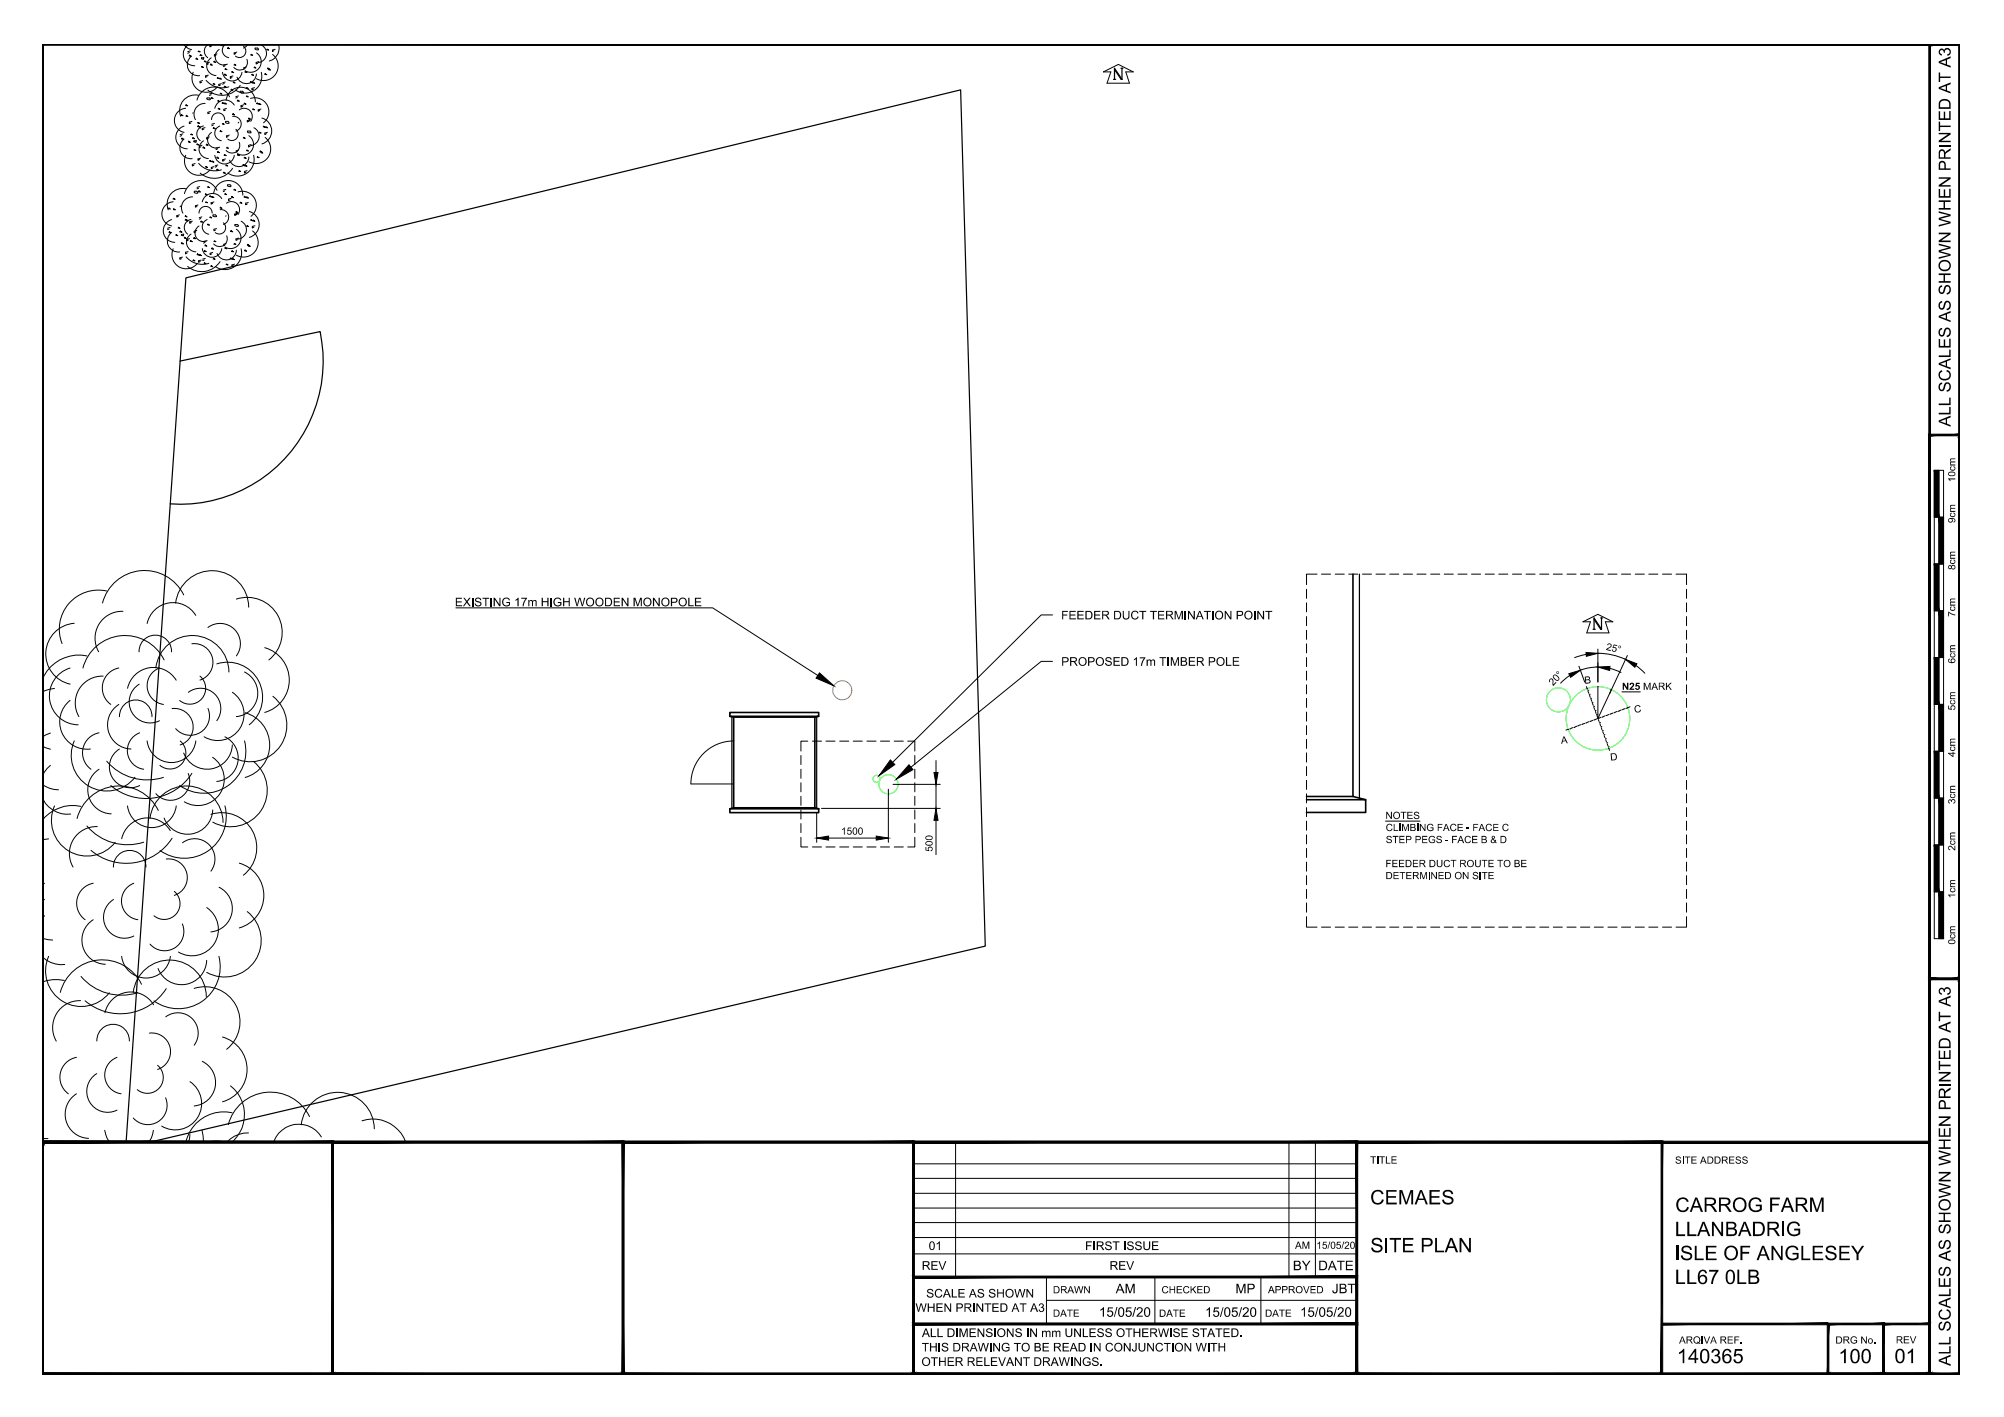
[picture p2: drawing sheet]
<svg xmlns="http://www.w3.org/2000/svg" width="420mm" height="297mm" viewBox="0 0 420 297" stroke-linecap="round" stroke-linejoin="round" font-family="sans-serif">
<defs><g id="words">
<g font-size="4.2">
<text x="287.3" y="252.5">CEMAES</text>
<text x="351.2" y="254">CARROG FARM</text>
<text x="287.3" y="262.5">SITE PLAN</text>
<text x="351.1" y="259.1">LLANBADRIG</text>
<text x="351.1" y="264.2">ISLE OF ANGLESEY</text>
<text x="351.1" y="269.2">LL67 0LB</text>
<text x="351.6" y="285.7">140365</text>
<text x="385.4" y="285.7">100</text>
<text x="397.2" y="285.7">01</text>
</g>
<g font-size="3.5">
<text x="409" y="89.5" transform="rotate(-90 409 89.5)">ALL SCALES AS SHOWN WHEN PRINTED AT A3</text>
<text x="409" y="286.3" transform="rotate(-90 409 286.3)">ALL SCALES AS SHOWN WHEN PRINTED AT A3</text>
</g>
<g font-size="2.8">
<text x="271" y="266.3">BY</text>
<text x="276.4" y="266.3">DATE</text>
<text x="233.9" y="271.1">AM</text>
<text x="259" y="271.1">MP</text>
<text x="279.3" y="271.1">JBT</text>
<text x="230.4" y="276">15/05/20</text>
<text x="252.6" y="276.1">15/05/20</text>
<text x="272.6" y="276">15/05/20</text>
</g>
<g font-size="2.5">
<text x="95.4" y="127.1">EXISTING 17m HIGH WOODEN MONOPOLE</text>
<text x="222.5" y="129.8">FEEDER DUCT TERMINATION POINT</text>
<text x="222.5" y="139.6">PROPOSED 17m TIMBER POLE</text>
<text x="194.7" y="262">01</text>
<text x="227.5" y="262">FIRST ISSUE</text>
<text x="193.2" y="266.2">REV</text>
<text x="232.6" y="266.2">REV</text>
<text x="192" y="275">WHEN PRINTED AT A3</text>
<text x="194.2" y="272">SCALE AS SHOWN</text>
<text x="193.3" y="280.3">ALL DIMENSIONS IN mm UNLESS OTHERWISE STATED.</text>
<text x="193.2" y="286.3">OTHER RELEVANT DRAWINGS.</text>
<text x="193.2" y="283.3">THIS DRAWING TO BE READ IN CONJUNCTION WITH</text>
</g>
<g font-size="2.1">
<text x="409.9" y="101.1" transform="rotate(-90 409.9 101.1)">10cm</text>
<text x="409.9" y="109.6" transform="rotate(-90 409.9 109.6)">9cm</text>
<text x="409.9" y="119.5" transform="rotate(-90 409.9 119.5)">8cm</text>
<text x="409.9" y="129.3" transform="rotate(-90 409.9 129.3)">7cm</text>
<text x="336.6" y="136.2" transform="rotate(13 336.6 136.2)">25°</text>
<text x="325.6" y="143.8" transform="rotate(-47 325.6 143.8)">20°</text>
<text x="332.2" y="143.3" transform="rotate(-5 332.2 143.3)">B</text>
<text x="409.9" y="139.1" transform="rotate(-90 409.9 139.1)">6cm</text>
<text x="340" y="144.6">N25 MARK</text>
<text x="342.7" y="149.4" transform="rotate(-5 342.7 149.4)">C</text>
<text x="409.9" y="148.9" transform="rotate(-90 409.9 148.9)">5cm</text>
<text x="327.3" y="155.9" transform="rotate(-3 327.3 155.9)">A</text>
<text x="337.7" y="159.5" transform="rotate(-5 337.7 159.5)">D</text>
<text x="409.9" y="158.7" transform="rotate(-90 409.9 158.7)">4cm</text>
<text x="290.5" y="171.7">NOTES</text>
<text x="409.9" y="168.6" transform="rotate(-90 409.9 168.6)">3cm</text>
<text x="176.3" y="175">1500</text>
<text x="195.5" y="178.5" transform="rotate(-90 195.5 178.5)">500</text>
<text x="290.5" y="174.2">CLIMBING FACE - FACE C</text>
<text x="290.6" y="176.7">STEP PEGS - FACE B &amp; D</text>
<text x="409.9" y="178.4" transform="rotate(-90 409.9 178.4)">2cm</text>
<text x="290.5" y="181.8">FEEDER DUCT ROUTE TO BE</text>
<text x="290.5" y="184.3">DETERMINED ON SITE</text>
<text x="409.9" y="188.3" transform="rotate(-90 409.9 188.3)">1cm</text>
<text x="409.9" y="198" transform="rotate(-90 409.9 198)">0cm</text>
<text x="287.3" y="243.9">TITLE</text>
<text x="351.2" y="243.9">SITE ADDRESS</text>
<text x="271.5" y="261.8">AM</text>
<text x="276" y="261.8">15/05/20</text>
<text x="220.8" y="271.1">DRAWN</text>
<text x="243.5" y="271.1">CHECKED</text>
<text x="265.9" y="271.1">APPROVED</text>
<text x="220.8" y="276">DATE</text>
<text x="243" y="276.1">DATE</text>
<text x="265.2" y="276">DATE</text>
<text x="352" y="281.6">ARQIVA REF.</text>
<text x="384.8" y="281.6">DRG No.</text>
<text x="397.5" y="281.6">REV</text>
</g>
</g></defs>
<!-- layer: FENCE PLAN -->
<path d="M37.7 75.7l29.4-6.2a30 30 0 0 1-31.4 36.1M26.4 239.4l12.6-181.1 162.4-39.5 5.2 179.5-174.9 41.1" fill="none" stroke="#000" stroke-width=".25"/>
<!-- layer: PROPOSED REMOVALS -->
<circle cx="176.6" cy="144.7" r="2" fill="none" stroke="#b88a5c" stroke-width=".21"/>
<!-- layer: WALL EXTERNAL -->
<g fill="none" stroke="#000" stroke-width=".34">
<path d="M283.7 120.4v46.6l2.6 .6M153 150.2v-.8h18.6v.8M153 150.2h18.6l-.8 .1M153 150.2l.8 .1M153.8 150.3v19M153.8 150.3h17M170.8 150.3v19M153 169.5v.8h18.6v-.8M153 169.5h18.6M153.8 169.3l-.8 .2M153.8 169.3h17M170.8 169.3l.8 .2"/>
<path d="M273.9 167.6h12.4v2.7h-12.4M273.9 167h9.8"/>
</g>
<!-- layer: DOORS WINDOWS -->
<path d="M153.8 155.3a9 9 0 0 0-8.9 9h8.9" fill="none" stroke="#000" stroke-width=".21"/>
<!-- layer: FOUNDATIONS -->
<path d="M285 120.4v46.9M153.4 150.2v19.3M171.2 150.2v19.3" fill="none" stroke="#000" stroke-width=".25"/>
<!-- layer: LANDSCAPING -->
<g fill="none" stroke="#000" stroke-width=".21">
<path d="M38.5 9.3l1 .9 .7 .2M39.6 9.3a2.41 2.41 0 0 0-1.1 2.7 2.41 2.41 0 0 0 2.3 1.8M39.7 11l-.3 .2M39.7 11.6l.4 .2-.4-.1zM39.9 10.7l-.5 .1M40.1 11.8a2.31 2.31 0 0 0-.7 2.7 2.31 2.31 0 0 0 2.5 1.4M40.5 15.1a2.98 2.98 0 0 0 1.2 3.8 2.98 2.98 0 0 0 3.9-.7M41.2 12.2l.3 .2h-.5zM41.6 20a3.3 3.3 0 0 0-3.7 4.4M41.6 10.7l.4 .2-.5-.1M42.1 11.4l.3 .3-.5-.1zM42.2 12.1h.5v.3l-.5-.1z"/>
<path d="M42.2 14.1l.2-.2 .3 .2zM42.5 16.9l-.6 .2v.3l.4-.2M43 12.8l.3 .2-.5-.1zM43.2 16.8a4.5 4.5 0 0 0 4.8 1.4M43.5 9.3v.2M43.6 9.3a1.66 1.66 0 0 0-.1 2.8M43.7 15.7l-.6 .2v.3l.3-.2M43.9 13l-.5 .2v.3l.3-.1M44.2 13.4l.3 .3-.4-.1zM44.3 19.9l-.4 .1M44.3 12.1a2.01 2.01 0 0 0-.9 2.3 2.01 2.01 0 0 0 1.9 1.4M44.5 19.6l-.6 .1"/>
<path d="M44.6 9.4l-.6 .1v.3l.4-.1M44.8 17.5l.3 .2-.5-.1M44.9 12.8l.3 .3-.4-.1zM45.5 11.3l-.6 .2v.3l.4-.2M45.6 16.3l.4 .2-.5-.1zM46 10.4a1.76 1.76 0 0 0-.7 2.3 1.76 1.76 0 0 0 2.4 .7M46.1 16.4l.3 .2-.4-.1zM46.3 19.5l.3 .2-.5-.1M46.4 9.4l.3 .2-.4-.1zM46.4 17.5l-.5 .2v.3l.3-.2M46.7 15.2a2.05 2.05 0 0 0 2 1.8 2.05 2.05 0 0 0 2-1.8M47 17.5l-.3 .2"/>
<path d="M47.1 18.1l.3 .2-.4-.1zM47.1 15.5l.4 .3-.5-.1zM47.2 13.8l-.4 .2M47.2 9.3a1.55 1.55 0 0 0-.6 1.7 1.55 1.55 0 0 0 1.3 1.1M47.2 17.2l-.5 .2M47.3 14.4l.3 .2-.5-.1zM47.4 13.5l-.6 .2M47.8 10l.3 .2h-.4zM48.5 18.7l.3 .2-.4-.1zM48.7 15l.3 .2h-.4zM48.8 15.9l-.5 .2v.3l.3-.1M49 17.1l.3 .3-.4-.1"/>
<path d="M49.1 13.5l.4 .2-.4-.1M49.6 10.9l-.5 .2v.3l.3-.2M50.4 19.1h.5l.2 .2-.1 .2h-.4l-.3-.2zM50.4 17.9a4.6 4.6 0 0 1-6.8 1M51.1 9.7a1.33 1.33 0 0 1 .1 1.9 1.33 1.33 0 0 1-1.8 .2M51.4 14.4l-.4 .1M51.5 14.9l.3 .3-.5-.1zM51.6 14.1l-.6 .1M51.7 18.3l.4 .2h-.5M51.8 12.4a1.63 1.63 0 0 1-.7 2 1.63 1.63 0 0 1-2.1-.3M51.9 9.3l-.4 .5-.5 .3M52.6 11.5l.1-.1 .3 .2z"/>
<path d="M52.6 17.1l.3 .3-.4-.1zM52.9 15.6l.3 .2-.4-.1zM53.1 17.2l.3 .2h-.5zM53.4 18.4l-.6 .1v.4l.4-.2M53.4 14l.3 .3-.5-.1M53.5 10.1h.5l.2 .2v.2l-.7-.2zM53.7 15.5a2.1 2.1 0 0 1-1.7 2 2.1 2.1 0 0 1-2.3-1.3M53.8 11.1a2.22 2.22 0 0 1 .6 3 2.22 2.22 0 0 1-3 .7M54.3 12.9l-.6 .2v.3l.3-.1M54.8 9.4a1.96 1.96 0 0 1 1.1 2.1 1.96 1.96 0 0 1-1.8 1.6M54.8 15.1a3.5 3.5 0 0 1-1.4 3.8 3.5 3.5 0 0 1-4 0M55.5 15.6l.1-.1 .4 .2z"/>
<path d="M56 10.3l.3 .2-.4-.1M56.2 14.3l.3 .2-.4-.1zM56.4 14.4l.3 .3-.5-.1zM57.2 11.4a3.1 3.1 0 0 1 .6 4.1 3.1 3.1 0 0 1-4 1M57.3 9.3l.4 .1-.2-.1M57.3 9.3h.1M57.7 10.3l-.6 .2v.3l.3-.2M58.4 9.3a2.75 2.75 0 0 1-1.9 3.5M38 24l.4 .3-.5-.1zM38.1 28.4l-.4 .2M38.2 29l.3 .2-.5-.1zM38.3 28.1l-.6 .1"/>
<path d="M38.6 29.2a2.31 2.31 0 0 0-.7 2.7 2.31 2.31 0 0 0 2.4 1.4M38.6 26.4a2.43 2.43 0 0 0-1.7 2.7 2.43 2.43 0 0 0 2.4 2.1M38.9 22.7a2.56 2.56 0 0 0-2.3 2.4 2.56 2.56 0 0 0 2 2.7M38.9 32.5a2.98 2.98 0 0 0 1.2 3.8 2.98 2.98 0 0 0 3.9-.7M39 39.6a3.3 3.3 0 0 0-3.7 4.4M39 22l.4 .2-.5-.1zM39.1 24.2l.3 .2-.4-.1zM39.6 29.6l.3 .2h-.4zM40.1 28.1l.3 .2-.5-.1M40.2 25.4l-.5 .2v.3l.3-.1M40.5 28.8l.3 .3-.4-.1zM40.5 23.6l-.1 .1"/>
<path d="M40.7 29.5h.5l-.1 .3-.5-.1zM40.8 31.3l.3 .2h-.4zM40.9 34.3l-.6 .2v.3l.4-.2M41.3 30.2l.4 .2-.4-.1zM41.4 25.8l.2-.1 .3 .2zM41.6 26.4l.3 .2-.5-.1zM41.6 39.5l-.3 .1M41.6 34.2a4.5 4.5 0 0 0 4.8 1.4M41.9 39.1l-.6 .2M42 26.5v.4M42.1 33.1l-.6 .2v.3l.4-.2M42.4 30.4l-.6 .2v.3l.3-.1"/>
<path d="M42.6 30.8l.4 .3-.5-.1zM42.7 26.4a1.71 1.71 0 0 0-1.4 1.3 1.71 1.71 0 0 0 .7 1.8M42.7 29.5a2.01 2.01 0 0 0-.9 2.3 2.01 2.01 0 0 0 1.9 1.4M43 26.8l-.6 .1v.3l.3-.1M43 21.7a2.26 2.26 0 0 0-2 3.4M43.2 34.9l.3 .2-.4-.1M43.3 30.2l.3 .3-.4-.1zM43.4 20.5h.5l.2 .2v.2h-.4l-.4-.2zM43.6 39.1l.3 .2-.4-.1M43.9 28.7l-.6 .2v.3l.4-.2M43.9 33.8l.2-.1 .3 .2zM44.1 23.4l-.5 .1v.3l.3-.1"/>
<path d="M44.3 27.8a1.76 1.76 0 0 0-.6 2.3 1.76 1.76 0 0 0 2.4 .7M44.4 20.4l.3 .3-.5-.1zM44.4 25.1a1.38 1.38 0 0 1 1.3-1.4 1.38 1.38 0 0 1 1.4 1.4M44.5 33.8l.4 .2-.5-.1zM44.7 26.2l-.3 .2M44.8 26.8l.4 .2-.5-.1zM44.9 34.9l-.6 .2v.3l.3-.2M45 25.9l-.6 .1M45 32.6a2.05 2.05 0 0 0 2.1 1.8 2.05 2.05 0 0 0 2-1.8M45.5 34.9l-.4 .2M45.5 39.9a3.7 3.7 0 0 0-3.7-2 3.7 3.7 0 0 0-3.1 2.7M45.5 32.9l.4 .3-.4-.1z"/>
<path d="M45.5 35.5l.3 .2-.4-.1zM45.6 31.9l.1-.1 .3 .2zM45.6 31.2l-.3 .2M45.7 34.6l-.6 .2M45.7 21l.4 .3-.4-.1zM45.8 22.7l.3 .2-.4-.1M45.8 30.9l-.5 .2M46.1 26.4a1.59 1.59 0 0 0-1.1 1.7 1.59 1.59 0 0 0 1.4 1.4M46.2 27.4l.4 .2h-.5zM46.7 21.5l.3 .2-.4-.1zM46.7 25.9l.3 .2-.4-.1M46.8 36.2l.1-.1 .4 .2z"/>
<path d="M47.1 32.4l.3 .2h-.4zM47.1 21.6l.4 .2h-.4zM47.3 33.3l-.6 .2v.3l.3-.1M47.3 25.4h.5l.2 .5-.7-.2zM47.4 39.7l-.6 .1M47.4 34.5l.3 .3-.4-.1M47.4 21a3.1 3.1 0 0 1 3.2-2.7 3.1 3.1 0 0 1 2.9 3M47.5 22.7l-.6 .2v.3l.4-.1M47.6 30.9l.3 .2-.4-.1M47.7 38.7h.5l.3 .2-.1 .2h-.4l-.3-.2zM48.1 28.3l-.6 .2v.3l.3-.2M48.1 20.3a3.7 3.7 0 0 0-3.6-2 3.7 3.7 0 0 0-3.2 2.7"/>
<path d="M48.8 35.3a4.6 4.6 0 0 1-6.8 1M48.8 24.4a1.59 1.59 0 0 1 1.7 1.2 1.59 1.59 0 0 1-1 1.9M48.9 23.8l.3 .3-.4-.1zM49.1 39.7l.3 .2-.4-.1M49.1 22a2.22 2.22 0 0 0-2.3-1 2.22 2.22 0 0 0-1.8 1.7M49.5 27.1a1.33 1.33 0 0 1 .1 1.9 1.33 1.33 0 0 1-1.8 .2M49.8 20.4l-.4 .2M49.8 31.8l-.3 .1M49.9 21l.3 .2h-.5zM49.9 32.3l.3 .3-.4-.1zM50 20.1l-.6 .2M50 31.5l-.5 .1"/>
<path d="M50.1 25.6l-.2 .2M50.1 29.8a1.63 1.63 0 0 1-.6 2 1.63 1.63 0 0 1-2.1-.3M50.2 35.7l.2 .2h-.4M50.2 23a1.71 1.71 0 0 1 2.2 .2 1.71 1.71 0 0 1 .2 2.2M51 34.5l.3 .3-.4-.1zM51.1 28.8l.3 .2-.4-.1zM51.1 22l-.6 .1v.4l.4-.2M51.2 33.1l.1-.1 .3 .2zM51.3 21.6l.3 .2h-.4zM51.5 34.6l.3 .2h-.4zM51.7 20.1l.4 .2-.5-.1M51.8 31.4l.3 .3-.4-.1"/>
<path d="M51.8 35.8l-.5 .1v.4l.3-.2M51.8 25.3l.6-.2-.2 .3-.4 .2zM51.9 27.5h.5l.2 .2v.2l-.8-.2zM52.2 28.4a2.22 2.22 0 0 1 .6 3.1 2.22 2.22 0 0 1-3 .7M52.2 32.9a2.1 2.1 0 0 1-1.8 2 2.1 2.1 0 0 1-2.3-1.3M52.2 24.8l.3 .2-.4-.1zM52.5 20.6a2.94 2.94 0 0 1 3.5 1.4 2.94 2.94 0 0 1-.7 3.7M52.6 30.3l-.5 .2v.3l.3-.2M53 22.8l.4 .2-.5-.1M53.2 32.5a3.5 3.5 0 0 1-1.4 3.8 3.5 3.5 0 0 1-4 0M53.2 26.8a1.97 1.97 0 0 1 1.1 2.1 1.97 1.97 0 0 1-1.8 1.6M53.8 21.7l.1-.1 .3 .2z"/>
<path d="M54 32.9l.3 .2-.4-.1zM54.4 21.7l.3 .2-.4-.1zM54.4 27.7l.4 .2-.5-.1M54.5 31.8l.1-.1 .3 .2zM54.7 22.9l-.6 .1v.3l.4-.1M54.8 31.8l.3 .3-.4-.1zM54.9 24.7a2.82 2.82 0 0 1 2.1 2.8 2.82 2.82 0 0 1-2.1 2.7M55.3 26.5l.3 .2-.4-.1zM55.6 28.8a3.1 3.1 0 0 1 .6 4.1 3.1 3.1 0 0 1-4 1M55.7 26.7l.1-.1 .3 .2zM56.1 27.7l-.6 .2v.3l.4-.2M35.4 43.6l.3 .2-.4-.1z"/>
<path d="M35.5 48l-.4 .1M35.5 48.6l.3 .2-.4-.1zM35.7 47.7l-.6 .1M36 48.7a2.31 2.31 0 0 0-.7 2.7 2.31 2.31 0 0 0 2.4 1.4M36 46a2.43 2.43 0 0 0-1.7 2.7 2.43 2.43 0 0 0 2.3 2.1M36.3 41.7l.1-.1 .3 .2zM36.3 42.3a2.56 2.56 0 0 0-2.4 2.4 2.56 2.56 0 0 0 2.1 2.7M36.3 52.1a2.98 2.98 0 0 0 1.2 3.8 2.98 2.98 0 0 0 3.9-.7M36.4 43.8l.4 .2-.4-.1zM36.9 49.2l.4 .2-.4-.1zM37.4 47.6l.3 .3-.4-.1M37.6 45l-.5 .2v.3l.3-.2"/>
<path d="M37.8 48.4l.4 .3-.5-.1zM37.9 43.2l-.2 .1M38 49.1h.5v.3l-.5-.1zM38.1 50.9l.4 .2h-.5zM38.3 53.9l-.6 .2v.3l.3-.2M38.7 49.7l.4 .3-.5-.1zM38.9 45.2l.3 .3-.4-.1zM38.9 46l.4 .2-.5-.1zM39 53.8a4.5 4.5 0 0 0 4.8 1.4M39.4 46.1v.3M39.4 52.7l-.5 .2v.3l.3-.2M39.7 50l-.6 .2v.3l.4-.2"/>
<path d="M40 50.4l.3 .3-.4-.1zM40 46a1.71 1.71 0 0 0-1.3 1.3 1.71 1.71 0 0 0 .7 1.8M40 49.1a2.01 2.01 0 0 0-.8 2.2 2.01 2.01 0 0 0 1.9 1.5M40.3 46.4l-.5 .1v.3l.3-.1M40.4 41.3a2.26 2.26 0 0 0-2.1 3.4M40.5 54.4l.4 .3-.5-.1M40.7 49.8l.3 .2h-.4zM40.8 40.1h.5l.2 .2-.1 .2h-.4l-.3-.2zM41.3 48.3l-.6 .2v.3l.3-.2M41.4 53.2l.3 .3-.4-.1zM41.5 43l-.5 .1v.3l.3-.1M41.7 47.4a1.76 1.76 0 0 0-.6 2.3 1.76 1.76 0 0 0 2.3 .7"/>
<path d="M41.7 40l.3 .3-.4-.1zM41.7 44.7a1.38 1.38 0 0 1 1.4-1.4 1.38 1.38 0 0 1 1.4 1.4M41.9 53.3l.3 .3-.4-.1zM42.1 45.8l-.3 .1M42.2 54.5l-.6 .2v.3l.4-.2M42.2 46.4l.3 .2-.4-.1zM42.3 45.5l-.5 .1M42.4 52.1a2.05 2.05 0 0 0 2.1 1.8 2.05 2.05 0 0 0 2-1.8M42.8 54.5l-.3 .2M42.9 55.1l.3 .2-.4-.1zM42.9 52.5l.4 .2h-.5zM43 50.8l-.3 .2"/>
<path d="M43 51.4l.4 .2-.4-.1zM43 54.2l-.5 .1M43.1 40.6l.4 .3-.5-.1zM43.2 42.3l.3 .2-.4-.1M43.2 50.5l-.5 .1M43.4 46a1.59 1.59 0 0 0-1 1.7 1.59 1.59 0 0 0 1.4 1.4M43.6 47l.3 .2-.4-.1zM44.1 41.1l.3 .2-.5-.1zM44.1 45.4l.3 .3-.4-.1M44.3 55.7l.3 .2-.4-.1zM44.5 52l.3 .2h-.4zM44.5 41.2l.4 .2-.5-.1z"/>
<path d="M44.6 52.9l-.5 .2v.3l.3-.2M44.7 45h.5l.2 .4-.8-.1zM44.8 54.1l.3 .3-.5-.1M44.8 40.6a3.1 3.1 0 0 1 3.2-2.7 3.1 3.1 0 0 1 2.9 3M44.9 42.3l-.6 .2v.3l.3-.2M44.9 50.5l.4 .2-.5-.1M45.4 47.9l-.5 .1v.4l.3-.2M46.1 54.8a4.6 4.6 0 0 1-6.8 1.1M46.2 44a1.59 1.59 0 0 1 1.7 1.2 1.59 1.59 0 0 1-1.1 1.8M46.2 43.4l.4 .3-.5-.1zM46.5 41.6a2.22 2.22 0 0 0-2.3-1 2.22 2.22 0 0 0-1.8 1.7M46.8 46.7a1.33 1.33 0 0 1 .2 1.9 1.33 1.33 0 0 1-1.9 .2"/>
<path d="M47.1 40l-.3 .2M47.2 51.4l-.4 .1M47.2 51.9l.4 .3-.5-.1zM47.2 40.6l.3 .2-.4-.1zM47.4 45.2l-.1 .1M47.4 51.1l-.6 .1M47.5 55.3l.3 .2h-.4M47.5 42.6a1.71 1.71 0 0 1 2.2 .2 1.71 1.71 0 0 1 .2 2.2M47.5 49.4a1.63 1.63 0 0 1-.6 2 1.63 1.63 0 0 1-2.1-.3M48.2 54.2l.2-.1 .3 .2zM48.5 48.3l.3 .3-.5-.1zM48.5 41.6l-.6 .1v.3l.3-.1"/>
<path d="M48.6 41.2l.4 .2h-.5zM48.7 52.6l.3 .2-.5-.1zM48.8 54.2l.4 .2h-.4zM49.1 51l.4 .2h-.5M49.2 55.4l-.6 .1v.3l.3-.1M49.2 44.9l.6-.2-.6 .5zM49.3 47.1h.5l.2 .2-.1 .2h-.3l-.4-.2zM49.5 48a2.22 2.22 0 0 1 .7 3.1 2.22 2.22 0 0 1-3 .7M49.6 52.5a2.1 2.1 0 0 1-1.8 2 2.1 2.1 0 0 1-2.3-1.4M49.6 44.3l.3 .3-.5-.1zM49.9 40.2a2.94 2.94 0 0 1 3.5 1.4 2.94 2.94 0 0 1-.8 3.7M50 49.9l-.5 .2v.3l.3-.2"/>
<path d="M50.4 42.4l.3 .2-.4-.1M50.5 52.1a3.5 3.5 0 0 1-1.4 3.8 3.5 3.5 0 0 1-4 0M50.6 46.4a1.97 1.97 0 0 1 1 2.1 1.97 1.97 0 0 1-1.7 1.6M51.3 41.1l.3 .3-.4-.1zM51.4 52.4l.3 .3-.4-.1zM51.8 41.3l.3 .2-.5-.1zM51.8 47.2l.3 .3-.4-.1M52 51.2l.3 .3-.5-.1zM52.1 42.5l-.6 .1v.3l.3-.1M52.1 51.4l.4 .2h-.4zM52.3 44.3a2.82 2.82 0 0 1 2 2.8 2.82 2.82 0 0 1-2 2.7M52.6 46.1l.4 .2-.4-.1z"/>
<path d="M53 48.4a3.1 3.1 0 0 1 .6 4.1 3.1 3.1 0 0 1-4 1M53.2 46.1l.3 .3-.5-.1zM53.5 47.3l-.6 .2v.3l.3-.2M15.6 130.7a6.5 6.5 0 0 0-6 6 6.5 6.5 0 0 0 5.1 6.7M18.2 137.5a8.1 8.1 0 0 0-9.2 4.9M22.3 123.9a8.2 8.2 0 0 0-9.3 11M25.8 128.1a5.7 5.7 0 0 0-5.1 8.5M29.2 136.7a3.4 3.4 0 0 1 3.4-3.6 3.4 3.4 0 0 1 3.4 3.6M34.4 138.3a9.1 9.1 0 0 0-9.1-5 9.1 9.1 0 0 0-7.9 6.7M36.8 126.4a7.7 7.7 0 0 1 8.1-6.8 7.7 7.7 0 0 1 7.2 7.7M38.5 124.7a9.1 9.1 0 0 0-9.1-5.1 9.1 9.1 0 0 0-7.9 6.8M40.2 134.9a3.9 3.9 0 0 1 4.4 3.1 3.9 3.9 0 0 1-2.7 4.6"/>
<path d="M41 129a5.6 5.6 0 0 0-5.6-2.6 5.6 5.6 0 0 0-4.6 4.3M43.6 131.5a4.3 4.3 0 0 1 5.6 .4 4.3 4.3 0 0 1 .4 5.6M45.5 139.2a7.3 7.3 0 0 1 8.7 3.5 7.3 7.3 0 0 1-1.9 9.2M49.6 125.6a7.3 7.3 0 0 1 8.7 3.5 7.3 7.3 0 0 1-1.9 9.2M55.5 135.8a7 7 0 0 1 5.1 6.8 7 7 0 0 1-5.1 6.7M9 156.5l1.6 .6M10.6 153.7l-1.6 .7M11.4 144.3l-1 .2-1.4 .5M14.7 140a6.1 6.1 0 0 0-4.3 6.7 6.1 6.1 0 0 0 6 5.2M14.7 146.8a5.7 5.7 0 0 0-1.7 6.7 5.7 5.7 0 0 0 5.9 3.5M15.6 155.3a7.5 7.5 0 0 0 3 9.5 7.5 7.5 0 0 0 9.7-1.9M20.8 153.6a4.3 4.3 0 0 0-3.4 3.3 4.3 4.3 0 0 0 1.7 4.4"/>
<path d="M21.6 141.7a5.7 5.7 0 0 0-5.1 8.5M22.4 159.6a11.2 11.2 0 0 0 11.9 3.4M24.9 147.7a5.1 5.1 0 0 0-2.2 5.6 5.1 5.1 0 0 0 4.8 3.7M24.9 140a4.3 4.3 0 0 0-3.3 3.3 4.3 4.3 0 0 0 1.6 4.4M25 157a4.4 4.4 0 0 0-1.5 5.9 4.4 4.4 0 0 0 5.8 1.8M25 150.2a3.4 3.4 0 0 1 3.5-3.5 3.4 3.4 0 0 1 3.4 3.5M29.2 143.4a4.4 4.4 0 0 0-1.6 5.9 4.4 4.4 0 0 0 5.8 1.8M29.3 153.6a4 4 0 0 0-2.6 4.2 4 4 0 0 0 3.4 3.5M30.8 155.3a5.1 5.1 0 0 0 5.1 4.6 5.1 5.1 0 0 0 5.2-4.6M32.7 140a7.7 7.7 0 0 1 8-6.8 7.7 7.7 0 0 1 7.3 7.7M33.4 140a4 4 0 0 0-2.5 4.2 4 4 0 0 0 3.4 3.5M36.1 148.5a3.9 3.9 0 0 1 4.3 3.1 3.9 3.9 0 0 1-2.6 4.6"/>
<path d="M36.9 142.6a5.6 5.6 0 0 0-5.6-2.6 5.6 5.6 0 0 0-4.6 4.3M37.8 155.3a3.3 3.3 0 0 1 .4 4.7 3.3 3.3 0 0 1-4.7 .4M39.5 145.1a4.3 4.3 0 0 1 5.6 .4 4.3 4.3 0 0 1 .3 5.6M41.9 141.7a3.3 3.3 0 0 1 .5 4.7 3.3 3.3 0 0 1-4.7 .4M43.6 148.5a4 4 0 0 1-1.6 5 4 4 0 0 1-5.2-.8M44.6 158.8a5.5 5.5 0 0 1 1.6 7.5 5.5 5.5 0 0 1-7.6 1.8M47.1 154.5a4.9 4.9 0 0 1 2.8 5.3 4.9 4.9 0 0 1-4.5 4M48.7 156.2a5.3 5.3 0 0 1-4.4 5 5.3 5.3 0 0 1-5.8-3.4M48.7 145.1a5.5 5.5 0 0 1 1.6 7.6 5.5 5.5 0 0 1-7.5 1.7M51.3 140.9a4.9 4.9 0 0 1 2.7 5.3 4.9 4.9 0 0 1-4.4 4M51.3 155.3a8.8 8.8 0 0 1-3.6 9.4 8.8 8.8 0 0 1-10 0M51.4 149.4a7 7 0 0 1 5.1 6.8 7 7 0 0 1-5.1 6.8"/>
<path d="M53.1 159.6a7.7 7.7 0 0 1 1.6 10.3 7.7 7.7 0 0 1-10.1 2.4M57.2 146a7.7 7.7 0 0 1 1.6 10.3 7.7 7.7 0 0 1-10.1 2.4M9 167.4a5.8 5.8 0 0 0 5.8 3.2M9 164.5a5.9 5.9 0 0 0 3.3 1.1M10.2 175.9l-1.2 .2M10.6 160.4l-.8 .7-.8 1.4M11.4 168.9a7.5 7.5 0 0 0 3 9.5 7.5 7.5 0 0 0 9.8-1.8M17 169a8.2 8.2 0 0 0-8 2.9M18.2 173.2a11.2 11.2 0 0 0 11.9 3.4M20.4 173.3a5.7 5.7 0 0 0-5.1 8.5M20.8 161.3a5.1 5.1 0 0 0-2.2 5.6 5.1 5.1 0 0 0 4.7 3.7M26.7 168.9a5.1 5.1 0 0 0 5.1 4.6 5.1 5.1 0 0 0 5.2-4.6"/>
<path d="M31.4 171.6a7.7 7.7 0 0 1 8.1-6.8 7.7 7.7 0 0 1 7.3 7.6M33.2 169.9a9.1 9.1 0 0 0-9.1-5.1 9.1 9.1 0 0 0-7.9 6.8M35.7 174.1a5.6 5.6 0 0 0-5.7-2.6 5.6 5.6 0 0 0-4.5 4.3M36.1 175.7a11.4 11.4 0 0 1-17 2.6M38.3 176.7a4.3 4.3 0 0 1 5.5 .4 4.3 4.3 0 0 1 .4 5.5M39.5 162.1a4 4 0 0 1-1.6 5.1 4 4 0 0 1-5.2-.8M40.2 162.1a11.4 11.4 0 0 1-17 2.6M44.2 170.7a7.3 7.3 0 0 1 8.8 3.5 7.3 7.3 0 0 1-2 9.3M44.6 169.8a5.3 5.3 0 0 1-4.4 5 5.3 5.3 0 0 1-5.8-3.3M47.2 168.9a8.8 8.8 0 0 1-3.6 9.5 8.8 8.8 0 0 1-10-.1M9 196.7l2 .4M9 188.5l.3 .1"/>
<path d="M9.3 192l-.3 .4M9.3 185.2l-.3 .1M19.5 192.8a5.1 5.1 0 0 0-2.1 5.6 5.1 5.1 0 0 0 4.7 3.7M19.5 185.2a4.3 4.3 0 0 0-3.3 3.2 4.3 4.3 0 0 0 1.6 4.4M23.8 181.8a3.4 3.4 0 0 1 3.4-3.5 3.4 3.4 0 0 1 3.4 3.5M23.8 188.6a4.4 4.4 0 0 0-1.5 5.8 4.4 4.4 0 0 0 5.8 1.8M28.1 185.2a4 4 0 0 0-2.6 4.1 4 4 0 0 0 3.4 3.5M34.9 180.1a3.9 3.9 0 0 1 4.3 3 3.9 3.9 0 0 1-2.7 4.6M36.6 186.9a3.3 3.3 0 0 1 .4 4.6 3.3 3.3 0 0 1-4.7 .5M38.2 193.7a4 4 0 0 1-1.5 5 4 4 0 0 1-5.2-.8M43.3 190.3a5.5 5.5 0 0 1 1.6 7.5 5.5 5.5 0 0 1-7.5 1.8M45.9 186a4.9 4.9 0 0 1 2.7 5.3 4.9 4.9 0 0 1-4.4 4"/>
<path d="M50.2 180.9a7 7 0 0 1 5.1 6.8 7 7 0 0 1-5.1 6.8M51.8 191.1a7.7 7.7 0 0 1 1.7 10.3 7.7 7.7 0 0 1-10.2 2.4M9 200.7a5.8 5.8 0 0 0 4.6 1.5M10.2 200.5a7.5 7.5 0 0 0 3 9.4 7.5 7.5 0 0 0 9.7-1.8M13.5 205.5a8.1 8.1 0 0 0-4.5 .3M16.9 209.8a5.7 5.7 0 0 0-5.1 8.4M17 204.7a11.2 11.2 0 0 0 11.9 3.4M20.3 218.2a3.4 3.4 0 0 1 3.4-3.5 3.4 3.4 0 0 1 3.4 3.5M25.5 200.5a5.1 5.1 0 0 0 5.1 4.5 5.1 5.1 0 0 0 5.1-4.5M27.9 208.1a7.7 7.7 0 0 1 8.1-6.8 7.7 7.7 0 0 1 7.3 7.6M29.7 206.3a9.1 9.1 0 0 0-9.1-5 9.1 9.1 0 0 0-8 6.7M31.3 216.6a3.9 3.9 0 0 1 4.4 3 3.9 3.9 0 0 1-2.7 4.6"/>
<path d="M32.2 210.6a5.6 5.6 0 0 0-5.7-2.6 5.6 5.6 0 0 0-4.5 4.3M34.7 213.2a4.3 4.3 0 0 1 5.6 .3 4.3 4.3 0 0 1 .4 5.6M34.9 207.2a11.4 11.4 0 0 1-17.1 2.6M40.7 207.2a7.3 7.3 0 0 1 8.8 3.5 7.3 7.3 0 0 1-2 9.3M43.3 201.3a5.3 5.3 0 0 1-4.4 5 5.3 5.3 0 0 1-5.8-3.3M45.9 200.5a8.8 8.8 0 0 1-3.5 9.4 8.8 8.8 0 0 1-10.1-.1M46.7 217.4a7 7 0 0 1 5.1 6.8 7 7 0 0 1-5.1 6.8M9 238.7h1.1M16 229.3a5.1 5.1 0 0 0-2.2 5.6 5.1 5.1 0 0 0 4.8 3.7M16 221.6a4.3 4.3 0 0 0-3.3 3.3 4.3 4.3 0 0 0 1.6 4.4M20.3 225.1a4.4 4.4 0 0 0-1.6 5.8 4.4 4.4 0 0 0 5.8 1.8M22 236.9l.5 1.7 .4 .8"/>
<path d="M24.5 221.7a4 4 0 0 0-2.5 4.1 4 4 0 0 0 3.4 3.5M29.3 239.4a10.2 10.2 0 0 1 3.7 0M32.2 236.9l-.5 1.7-.5 .8M33 223.3a3.3 3.3 0 0 1 .5 4.7 3.3 3.3 0 0 1-4.7 .4M34.7 230.1a4 4 0 0 1-1.6 5 4 4 0 0 1-5.2-.7M39.8 237.8l-.3 1.6M39.8 226.7a5.5 5.5 0 0 1 1.6 7.6 5.5 5.5 0 0 1-7.5 1.8M42.4 236.9l.3 2.5M42.4 222.5a4.9 4.9 0 0 1 2.7 5.3 4.9 4.9 0 0 1-4.4 4M43.6 239.4a7.9 7.9 0 0 1 3.3 0M48.3 227.6a7.6 7.6 0 0 1 .4 11.8M48.7 233.3a8.2 8.2 0 0 0-9.7 6.1"/>
<path d="M52.1 237.5a5.9 5.9 0 0 0-4.4 1.9M63.2 235.8a7.7 7.7 0 0 1 8-6.8 7.7 7.7 0 0 1 7.3 7.6M64.9 234.1a9.1 9.1 0 0 0-9.1-5.1 9.1 9.1 0 0 0-7.9 6.8M67.4 238.3a5.5 5.5 0 0 0-5.3-2.6 5.5 5.5 0 0 0-4.7 3.7M75.9 235a7.4 7.4 0 0 1 9.1 4.4"/>
</g>
<!-- layer: PROPOSED OTHER USER 1 -->
<g fill="none" stroke="#0f0" stroke-width=".21">
<circle cx="326.7" cy="146.7" r="2.52"/>
<circle cx="335" cy="150.6" r="6.7"/>
<circle cx="183.8" cy="163.3" r=".74"/>
<circle cx="186.3" cy="164.4" r="2.01"/>
</g>
<!-- layer: 03 - TEXT AND DIMENSIONS -->
<g fill="none" stroke="#000" stroke-width=".21">
<path d="M331 139.7l1.3 3.3M332.5 137.2l-2.4 .7M335 136.1v6.9M335 139.8l-1.8 .2-1.9 .5M335 136.9a13.7 13.7 0 0 1 5.8 1.3M341.2 137.4l-6.2 13.2v-6.7M343 139.5l1.9 1.6M196.2 159.4v2.5M329.1 141.6l-1.9 1.6M337.5 140.1l2.4 .9M171.2 170.4v6.2M172.2 169.5h24.9"/>
<path d="M173.7 175.7h10M186.3 165.4v11.2M187.2 164.4h9.9M196.2 164.4v5.1M196.2 172v7.2"/>
</g>
<path d="M332.5 136.8l2.5 .1-2.4 .7zM340.8 138.2l2.4 .9-.4 .8zM328.9 141.2l2.4-.7-2 1.5zM335 139.8l2.6-.1-.1 .8zM171.2 175.7l2.5-.4v.8zM183.7 175.3l2.6 .4-2.6 .4zM195.8 161.9h.9l-.5 2.5zM196.2 169.5l.5 2.5h-.9z" fill="#000" stroke="#000" stroke-width=".21"/>
<!-- layer: TEXT AND DIMENSIONS -->
<g fill="none" stroke="#000" stroke-width=".21">
<path d="M95.6 127.4h53.8l22.1 14.2M220.7 138.6h-2.4l-27.3 22.2M220.7 128.9h-2.4l-31.2 30.9M273.9 123.5v1.9M273.9 126.4v1.9M273.9 129.2v1.9M273.9 132.1v1.9M273.9 135v1.9M273.9 137.8v1.9M276.1 120.4h-2.2v2.2M277.1 120.4h1.9M279.9 120.4h1.9"/>
<path d="M282.8 120.4h1.9M285.7 120.4h1.9M288.5 120.4h1.9M291.4 120.4h1.9M294.2 120.4h1.9M297.1 120.4h1.9M300 120.4h1.9M302.8 120.4h1.9M305.7 120.4h1.9M308.5 120.4h1.9M311.4 120.4h1.9M314.2 120.4h1.9"/>
<path d="M317.1 120.4h1.9M319.9 120.4h1.9M322.8 120.4h1.9M325.7 120.4h1.9M328.5 120.4h1.9M331.4 120.4h1.9M334.2 120.4h2M337.1 120.4h1.9M340 120.4h1.9M342.8 120.4h1.9M345.7 120.4h1.9M348.6 120.4h1.9"/>
<path d="M351.4 120.4h2.2v2.2M353.6 123.5v1.9M353.6 126.4v1.9M353.6 129.2v1.9M353.6 132.1v1.9M353.6 135v1.9M353.6 137.8v1.9M167.9 158.4v1.9M169.4 155.4h-1.5v2M170.3 155.4h1.9M173.2 155.4h1.9M176.1 155.4h1.9"/>
<path d="M178.9 155.4h1.9M181.8 155.4h1.9M184.6 155.4h1.9M187.5 155.4h1.9M190.3 155.4h1.5v2M191.8 158.4v1.9M273.9 140.7v1.9M273.9 143.6v1.9M273.9 146.4v1.9M273.9 149.3v1.9M273.9 152.1v1.9M273.9 155v1.9"/>
<path d="M273.9 157.8v2M340 145h3.9M353.6 140.7v1.9M353.6 143.6v1.9M353.6 146.4v1.9M353.6 149.3v1.9M353.6 152.1v1.9M353.6 155v1.9M353.6 157.8v2M167.9 175.5v2h1.5M167.9 161.2v2M167.9 164.1v1.9"/>
<path d="M167.9 166.9v1.9M167.9 169.8v1.9M167.9 172.6v1.9M170.3 177.5h1.9M173.2 177.5h1.9M176.1 177.5h1.9M178.9 177.5h1.9M181.8 177.5h1.9M184.6 177.5h1.9M187.5 177.5h1.9M191.8 175.5v2h-1.5M191.8 161.2v2"/>
<path d="M191.8 164.1v1.9M191.8 166.9v1.9M191.8 169.8v1.9M191.8 172.6v1.9M273.9 160.7v1.9M273.9 163.6v1.9M273.9 166.4v1.9M273.9 169.3v1.9M273.9 172.1v1.9M273.9 175v1.9M273.9 177.8v1.9M290.5 172.1h7.2"/>
<path d="M353.6 160.7v1.9M353.6 163.6v1.9M353.6 166.4v1.9M353.6 169.3v1.9M353.6 172.1v1.9M353.6 175v1.9M353.6 177.8v1.9M273.9 192.2v2.2h2.2M273.9 180.7v1.9M273.9 183.6v1.9M273.9 186.4v1.9M273.9 189.3v1.9"/>
<path d="M277.1 194.4h1.9M279.9 194.4h1.9M282.8 194.4h1.9M285.7 194.4h1.9M288.5 194.4h1.9M291.4 194.4h1.9M294.2 194.4h1.9M297.1 194.4h1.9M300 194.4h1.9M302.8 194.4h1.9M305.7 194.4h1.9M308.5 194.4h1.9"/>
<path d="M311.4 194.4h1.9M314.2 194.4h1.9M317.1 194.4h1.9M319.9 194.4h1.9M322.8 194.4h1.9M325.7 194.4h1.9M328.5 194.4h1.9M331.4 194.4h1.9M334.2 194.4h2M337.1 194.4h1.9M340 194.4h1.9M342.8 194.4h1.9"/>
<path d="M345.7 194.4h1.9M348.6 194.4h1.9M353.6 192.2v2.2h-2.2M353.6 180.7v1.9M353.6 183.6v1.9M353.6 186.4v1.9M353.6 189.3v1.9"/>
</g>
<!-- layer: PROPOSED OTHER USER 1 - HIDDEN -->
<g fill="none" stroke="#000" stroke-width=".21">
<path d="M328.9 152.9l-.6 .1M329.1 152.8h.1M329.8 152.5l-.5 .2M330 152.5h.1M330.6 152.2l-.4 .2M330.8 152.1h.1M331.4 151.9l-.4 .2M331.6 151.8h.1M332.3 151.6l-.5 .2M332.5 151.6h.1M332.6 143.9l.2 .6M332.9 144.7h.1"/>
<path d="M332.9 144.9l.2 .4M333.1 151.3l-.4 .2M333.2 145.5h.1M333.3 145.8l.1 .4M333.3 151.2h.1M333.5 146.4h.1M333.6 146.6l.1 .4M333.8 147.2h.1M333.9 147.4l.1 .5M334 151l-.5 .2M334.1 148.1h.1M334.2 150.9h.1"/>
<path d="M334.2 148.3l.1 .4M334.4 148.9h.1M334.5 149.1l.1 .5M334.7 149.8h.1M334.8 150l.2 .4M334.8 150.7l-.4 .1M335 150.6h.1M335.1 150.8l.2 .5M335.4 151.5h.1M335.4 151.7l.2 .4M335.6 152.3h.1M335.6 150.4l-.4 .1"/>
<path d="M335.7 152.5l.2 .5M335.9 150.3h.1M335.9 153.2h.1M336 153.4l.2 .4M336.3 154h.1M336.3 154.2l.2 .4M336.5 150.1l-.4 .1M336.6 154.9h.1M336.7 155.1l.1 .4M336.7 150h.1M336.9 155.7h.1M337 155.9l.1 .4"/>
<path d="M337.2 156.5h.1M337.3 156.8l.2 .5M337.3 149.8l-.4 .1M337.6 149.7h.1M338.2 149.5l-.4 .1M338.4 149.4h.1M339 149.1l-.4 .2M339.2 149.1h.1M339.9 148.8l-.4 .2M340.1 148.8h.1M340.7 148.5l-.4 .2M340.9 148.5h.1"/>
<path d="M341.7 148.2l-.5 .2"/>
</g>
<!-- layer: 0 -->
<g fill="none" stroke="#000" stroke-width=".21">
<path d="M405.5 98.6h2v98.2h-2zM406.5 98.6v98.2M405.5 118.2h2M405.5 108.4h2M405.5 137.8h2M405.5 128.1h2M405.5 157.5h2M405.5 147.7h2M405.5 177.1h2M405.5 167.3h2M405.5 186.9h2M200.3 239.4v28.3"/>
<path d="M270.2 239.4v28.3M275.8 239.4v28.3M191.5 250.1h93M191.5 247h93M191.5 244h93M191.5 256.3h93M191.5 253.2h93M191.5 259.4h93M191.5 262.8h93M219.4 267.7v9.8M219.4 272.6h65.1M242.1 267.7v9.8"/>
<path d="M264.4 267.7v9.8"/>
</g>
<g fill="#000" stroke="#000" stroke-width=".21">
<path d="M8.9 9.3l.2 .2h401.6zM8.9 9.3h402l-.2 .2z"/>
<path d="M404.4 9.3l.3 .2zM404.4 9.3l.3 .2-.3 278.5zM404.7 9.5l-.3 278.5 .3-.1zM404.4 288l.3-.1z"/>
<path d="M404.6 9.3l.1 .2h6zM404.6 9.3h6.3l-.2 .2z"/>
<path d="M410.7 9.5v278.4l.2-278.6zM410.9 9.3v278.7l-.2-.1z"/>
<path d="M410.7 9.5v278.4l.2-278.6zM410.9 9.3v278.7l-.2-.1z"/>
<path d="M404.4 91l.3 .4 6.2-.4zM404.7 91.4l6.2-.4-.2 .4zM410.9 91l-.2 .4z"/>
<path d="M404.4 91l.3 114v-113.6zM404.4 91l.3 114-.3 .4z"/>
<path d="M405.5 98.6l1 9.8v-9.8zM405.5 98.6l1 9.8h-1z"/>
<path d="M410.7 91.4l.2 113.8v-114zM410.7 91.4l.2 113.8-.2-.2zM410.7 205l.2 .4zM404.7 205h6l.2 .4zM404.7 205l-.3 .4h6.5z"/>
<path d="M405.5 118.2l1 9.8v-9.8zM405.5 118.2l1 9.8h-1z"/>
<path d="M406.5 108.4l1 9.8v-9.8zM406.5 108.4l1 9.8h-1z"/>
<path d="M405.5 137.8l1 9.9v-9.9zM405.5 137.8l1 9.9h-1z"/>
<path d="M406.5 128l1 9.8v-9.8zM406.5 128l1 9.8h-1z"/>
<path d="M405.5 157.5l1 9.8v-9.8zM405.5 157.5l1 9.8h-1z"/>
<path d="M406.5 147.7l1 9.8v-9.8zM406.5 147.7l1 9.8h-1z"/>
<path d="M405.5 177.1l1 9.8v-9.8zM405.5 177.1l1 9.8h-1z"/>
<path d="M406.5 167.3l1 9.8v-9.8zM406.5 167.3l1 9.8h-1z"/>
<path d="M406.5 186.9l1 9.9v-9.9zM406.5 186.9l1 9.9h-1z"/>
<path d="M404.4 205l.3 .4 6.2-.4zM404.7 205.4l6.2-.4-.2 .4zM410.9 205l-.2 .4z"/>
<path d="M410.9 205.2l-.2 .2 .2 82.6zM410.7 205.4l.2 82.6-.2-.1zM410.7 287.9l.2 .1z"/>
<path d="M8.9 239.2l.2 .4zM8.9 239.2l395.5 .4h-395.3zM8.9 239.2l395.5 .4 .3-.4z"/>
<path d="M9.1 239.6h60.5l.3-.4zM8.9 239.2h61l-60.8 .4zM8.9 239.2l.2 .4z"/>
<path d="M69.9 239.6h60.6l.3-.4zM69.6 239.2h61.2l-60.9 .4zM69.6 239.2l.3 48.7v-48.3zM69.6 239.2l.3 48.7-.3 .1zM69.6 288l.3-.1z"/>
<path d="M130.8 239.6h60.5l.4-.4zM130.5 239.2h61.2l-60.9 .4zM130.5 239.2l.3 48.7v-48.3zM130.5 239.2l.3 48.7-.3 .1zM130.5 288l.3-.1z"/>
<path d="M191.7 239.6h92.6l.3-.4zM191.3 239.2h93.3l-92.9 .4zM191.3 239.2l.4 48.7v-48.3zM191.3 239.2l.4 48.7-.4 .1zM191.3 288l.4-.1z"/>
<path d="M284.6 239.6h63.7l.3-.4zM284.3 239.2h64.3l-64 .4zM284.3 239.2l.3 48.7v-48.3zM284.3 239.2l.3 48.7-.3 .1zM284.3 288l.3-.1z"/>
<path d="M404.7 239.2l-.3 .4 .3 48.4zM404.4 239.6l.3 48.4-.3-.1zM404.4 287.9l.3 .1z"/>
<path d="M191.3 277.4l.4 .3 92.9-.3zM191.7 277.7l92.9-.3-.3 .3zM284.6 277.4l-.3 .3 .3 10.3zM284.3 277.7l.3 10.3-.3-.1zM284.3 287.9l.3 .1z"/>
<path d="M191.3 277.7h93.3l-.3-.3zM191.3 277.7l.4-.3h92.6zM191.3 267.5v10.2l.4-.3zM191.3 267.5l.4 .4v9.5zM191.3 267.5l.4 .4 92.9-.4zM191.7 267.9l92.9-.4-.3 .4zM284.6 267.5l-.3 .4 .3 9.8zM284.3 267.9l.3 9.8-.3-.3z"/>
<path d="M383.1 277.4l.3 .3 11.6-.3zM383.4 277.7l11.6-.3-.3 .3zM395 277.4l-.3 .3 .3 10.3zM394.7 277.7l.3 10.3-.3-.1zM394.7 287.9l.3 .1z"/>
<path d="M348.4 277.7h34.9v-.3zM348.4 277.4h34.9l-34.9 .3z"/>
<path d="M394.7 277.4l.3 .3 9.7-.3zM395 277.7l9.7-.3-.3 .3zM404.7 277.4l-.3 .3 .3 10.3zM404.4 277.7l.3 10.3-.3-.1zM404.4 287.9l.3 .1z"/>
<path d="M9.1 9.5l-.2 278.5 .2-.1zM8.9 9.3l.2 .2-.2 278.5z"/>
<path d="M9.1 239.6l-.2 48.4 .2-.1zM8.9 239.4l.2 .2-.2 48.4z"/>
<path d="M9.1 287.9l60.7 .1-.2-.1zM9.1 287.9l60.7 .1h-60.9z"/>
<path d="M69.6 287.9l.3 .1zM69.9 239.2v48.8l-.3-.1zM69.9 239.2l-.3 .4v48.3z"/>
<path d="M69.9 287.9l60.7 .1-.1-.1zM69.9 287.9l60.7 .1h-60.8z"/>
<path d="M130.5 287.9l.3 .1zM130.8 239.2v48.8l-.3-.1zM130.8 239.2l-.3 .4v48.3z"/>
<path d="M130.8 287.9l60.7 .1-.2-.1zM130.8 287.9l60.7 .1h-60.9z"/>
<path d="M191.3 287.9l.4 .1zM191.7 239.2v48.8l-.4-.1zM191.7 239.2l-.4 .4v48.3z"/>
<path d="M191.7 287.9l92.8 .1-.2-.1zM191.7 287.9l92.8 .1h-93z"/>
<path d="M284.3 287.9l.3 .1zM284.6 239.2v48.8l-.3-.1zM284.6 239.2l-.3 .4v48.3z"/>
<path d="M191.5 288h93l-.2-.1zM191.7 287.9h92.6l-92.8 .1zM191.3 288l.4-.1zM191.7 277.7v10.2l-.4 .1zM191.3 277.4v10.6l.4-10.3z"/>
<path d="M284.6 287.9l63.8 .1-.1-.1zM284.6 287.9l63.8 .1h-63.9z"/>
<path d="M348.3 287.9l.3 .1zM348.6 239.2v48.8l-.3-.1zM348.6 239.2l-.3 .4v48.3z"/>
<path d="M383.3 288h11.6l-.2-.1zM383.4 287.9h11.3l-11.4 .1zM383.1 288l.3-.1zM383.4 277.7v10.2l-.3 .1zM383.1 277.4v10.6l.3-10.3z"/>
<path d="M8.9 288h395.7l-.2-.1zM8.9 288l.2-.1h395.3zM8.9 239.4v48.6l.2-.1zM8.9 239.4l.2 .2v48.3z"/>
<path d="M394.9 288h9.7l-.2-.1zM394.9 288l.1-.1h9.4zM394.7 288l.3-.1zM395 277.7v10.2l-.3 .1zM394.7 277.4v10.6l.3-10.3z"/>
<path d="M9.1 287.9l401.8 .1-.2-.1zM9.1 287.9l401.8 .1h-402z"/>
<path d="M404.7 287.9l6.2 .1-.2-.1zM404.7 287.9l6.2 .1h-6.3z"/>
<path d="M404.6 288h6.3l-.2-.1zM404.7 287.9h6l-6.1 .1zM404.4 288l.3-.1zM404.7 205.4v82.5l-.3 .1zM404.4 205v83l.3-82.6z"/>
</g>
<!-- layer: LINE THICK -->
<path d="M233.5 16.6h.4M233.7 14.6l1.4 2h.1M233.7 16.6v-2.3l1.5 2.3M235 14.3h.4M235.2 14.3v2.3M334 131.9h.5M334.2 129.8l1.4 2.1h.2M334.2 131.9v-2.4l1.6 2.4M335.6 129.5h.4M335.8 129.5v2.4" fill="none" stroke="#000" stroke-width=".25"/>
<!-- layer: LINE MEDIUM -->
<path d="M231.3 15.1l3.2-1.6 3.1 1.6h-1.6l.8 2.3h-4.7l.8-2.3zM331.9 130.3l3.1-1.5 3.1 1.5h-1.5l.7 2.4h-4.6l.7-2.4z" fill="none" stroke="#000" stroke-width=".21"/>
<!-- layer: TEXT AND DIMENSIONS -->
<g fill="#fff" stroke="#fff" stroke-width=".21">
<path d="M221.8 136.8v3.7l38.9-3.7zM221.8 140.5l38.9-3.7v3.7z"/>
<path d="M94.6 124.4v3.6l53.3-3.6zM94.6 128l53.3-3.6v3.6z"/>
<path d="M221.8 127.1v3.7l45.8-3.7zM221.8 130.8l45.8-3.7v3.7z"/>
</g>
<path d="M171.8 141.1l3 2.7-3.7-1.6zM186.7 159.3l.9 1-3.3 2.3zM190.6 160.3l.8 1-3.5 2.1z" fill="#000" stroke="#000" stroke-width=".21"/>
<use href="#words"/>
</svg>
